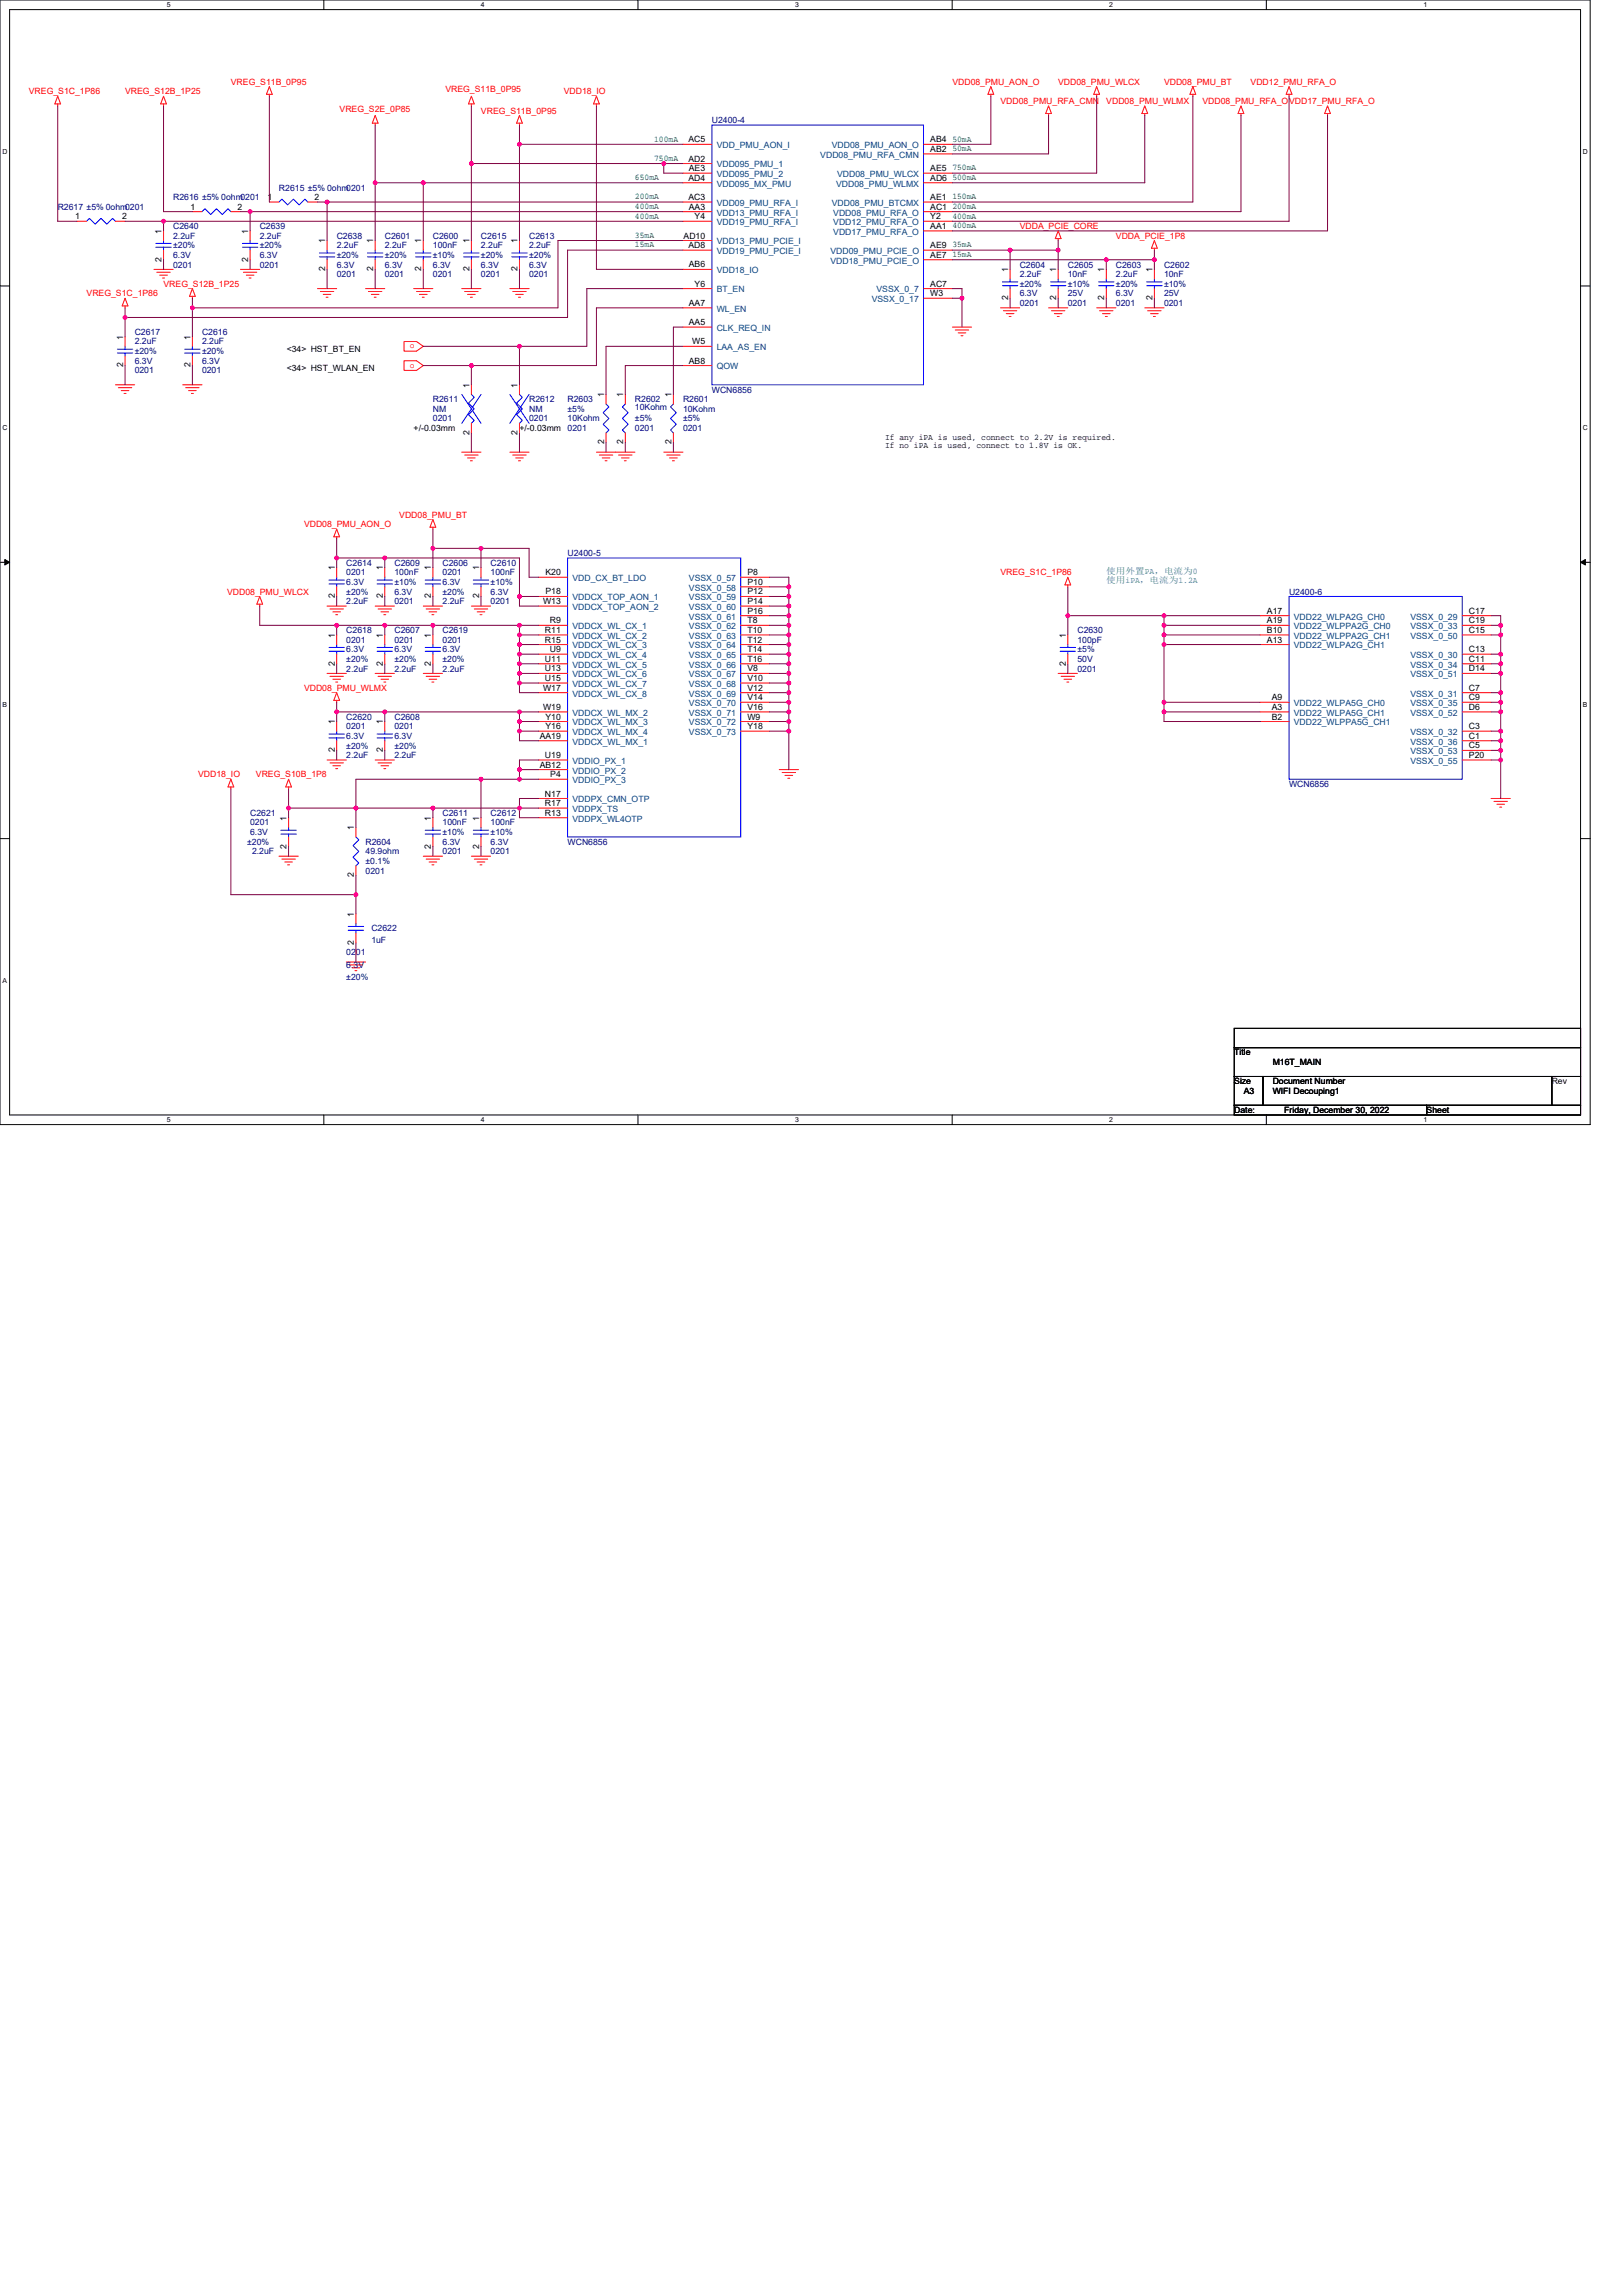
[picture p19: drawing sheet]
<svg xmlns="http://www.w3.org/2000/svg" width="210mm" height="297mm" viewBox="0 0 210 297" stroke-linecap="round" stroke-linejoin="round" font-family="sans-serif">
<defs><g id="words">
<g font-size="1.1" fill="#f00">
<text x="29.9" y="11">VREG_S11B_0P95</text>
<text x="57.6" y="12">VREG_S11B_0P95</text>
<text x="123.2" y="11">VDD08_PMU_AON_O</text>
<text x="136.9" y="11">VDD08_PMU_WLCX</text>
<text x="150.6" y="11">VDD08_PMU_BT</text>
<text x="161.8" y="11">VDD12_PMU_RFA_O</text>
<text x="3.7" y="12.2">VREG_S1C_1P86</text>
<text x="16.2" y="12.2">VREG_S12B_1P25</text>
<text x="43.9" y="14.4">VREG_S2E_0P85</text>
<text x="62.2" y="14.7">VREG_S11B_0P95</text>
<text x="72.9" y="12.2">VDD18_IO</text>
<text x="129.4" y="13.4">VDD08_PMU_RFA_CMN</text>
<text x="143.1" y="13.4">VDD08_PMU_WLMX</text>
<text x="155.6" y="13.4">VDD08_PMU_RFA_OVDD17_PMU_RFA_O</text>
<text x="131.9" y="29.6">VDDA_PCIE_CORE</text>
<text x="144.4" y="30.9">VDDA_PCIE_1P8</text>
<text x="11.2" y="38.3">VREG_S1C_1P86</text>
<text x="21.2" y="37.1">VREG_S12B_1P25</text>
<text x="53" y="45.1">o</text>
<text x="53" y="47.6">o</text>
<text x="39.3" y="68.2">VDD08_PMU_AON_O</text>
<text x="51.7" y="67">VDD08_PMU_BT</text>
<text x="29.4" y="76.9">VDD08_PMU_WLCX</text>
<text x="129.4" y="74.4">VREG_S1C_1P86</text>
<text x="39.3" y="89.4">VDD08_PMU_WLMX</text>
<text x="25.6" y="100.6">VDD18_IO</text>
<text x="33.1" y="100.6">VREG_S10B_1P8</text>
</g>
<g font-size="1.1" fill="#000080">
<text x="92.1" y="15.9">U2400-4</text>
<text x="7.5" y="27.1">R2617 ±5% 0ohm0201</text>
<text x="22.4" y="25.9">R2616 ±5% 0ohm0201</text>
<text x="22.4" y="29.6">C2640</text>
<text x="33.6" y="29.6">C2639</text>
<text x="36.1" y="24.7">R2615 ±5% 0ohm0201</text>
<text x="22.4" y="30.9">2.2uF</text>
<text x="22.4" y="34.6">0201</text>
<text x="22.4" y="33.4">6.3V</text>
<text x="22.4" y="32.1">±20%</text>
<text x="33.6" y="30.9">2.2uF</text>
<text x="33.6" y="34.6">0201</text>
<text x="33.6" y="33.4">6.3V</text>
<text x="33.6" y="32.1">±20%</text>
<text x="43.6" y="30.9">C2638</text>
<text x="43.6" y="32.1">2.2uF</text>
<text x="43.6" y="35.9">0201</text>
<text x="43.6" y="34.6">6.3V</text>
<text x="43.6" y="33.4">±20%</text>
<text x="49.8" y="30.9">C2601</text>
<text x="49.8" y="32.1">2.2uF</text>
<text x="49.8" y="35.9">0201</text>
<text x="49.8" y="34.6">6.3V</text>
<text x="49.8" y="33.4">±20%</text>
<text x="56" y="30.9">C2600</text>
<text x="56" y="32.1">100nF</text>
<text x="56" y="35.9">0201</text>
<text x="56" y="34.6">6.3V</text>
<text x="56" y="33.4">±10%</text>
<text x="62.2" y="30.9">C2615</text>
<text x="62.2" y="32.1">2.2uF</text>
<text x="62.2" y="35.9">0201</text>
<text x="62.2" y="34.6">6.3V</text>
<text x="62.2" y="33.4">±20%</text>
<text x="68.5" y="30.9">C2613</text>
<text x="68.5" y="32.1">2.2uF</text>
<text x="68.5" y="35.9">0201</text>
<text x="68.5" y="34.6">6.3V</text>
<text x="68.5" y="33.4">±20%</text>
<text x="131.9" y="34.6">C2604</text>
<text x="131.9" y="35.9">2.2uF</text>
<text x="138.2" y="34.6">C2605</text>
<text x="138.2" y="35.9">10nF</text>
<text x="144.4" y="34.6">C2603</text>
<text x="144.4" y="35.9">2.2uF</text>
<text x="150.6" y="34.6">C2602</text>
<text x="150.6" y="35.9">10nF</text>
<text x="131.9" y="39.6">0201</text>
<text x="131.9" y="38.3">6.3V</text>
<text x="131.9" y="37.1">±20%</text>
<text x="138.2" y="39.6">0201</text>
<text x="138.2" y="38.3">25V</text>
<text x="138.2" y="37.1">±10%</text>
<text x="144.4" y="39.6">0201</text>
<text x="144.4" y="38.3">6.3V</text>
<text x="144.4" y="37.1">±20%</text>
<text x="150.6" y="39.6">0201</text>
<text x="150.6" y="38.3">25V</text>
<text x="150.6" y="37.1">±10%</text>
<text x="17.4" y="43.3">C2617</text>
<text x="17.4" y="44.6">2.2uF</text>
<text x="17.4" y="47.1">6.3V</text>
<text x="17.4" y="45.8">±20%</text>
<text x="26.1" y="43.3">C2616</text>
<text x="26.1" y="44.6">2.2uF</text>
<text x="26.1" y="47.1">6.3V</text>
<text x="26.1" y="45.8">±20%</text>
<text x="17.4" y="48.3">0201</text>
<text x="26.1" y="48.3">0201</text>
<text x="56" y="52">R2611</text>
<text x="56" y="53.3">NM</text>
<text x="68.5" y="52">R2612</text>
<text x="68.5" y="53.3">NM</text>
<text x="73.4" y="52">R2603</text>
<text x="73.4" y="53.3">±5%</text>
<text x="82.1" y="52">R2602</text>
<text x="82.1" y="53">10Kohm</text>
<text x="88.4" y="52">R2601</text>
<text x="88.4" y="53.3">10Kohm</text>
<text x="92.1" y="50.8">WCN6856</text>
<text x="56" y="54.5">0201</text>
<text x="68.5" y="54.5">0201</text>
<text x="73.4" y="54.5">10Kohm</text>
<text x="73.4" y="55.8">0201</text>
<text x="82.1" y="54.5">±5%</text>
<text x="82.1" y="55.8">0201</text>
<text x="88.4" y="54.5">±5%</text>
<text x="88.4" y="55.8">0201</text>
<text x="73.4" y="71.9">U2400-5</text>
<text x="44.8" y="73.2">C2614</text>
<text x="44.8" y="74.4">0201</text>
<text x="44.8" y="75.7">6.3V</text>
<text x="44.8" y="76.9">±20%</text>
<text x="51" y="73.2">C2609</text>
<text x="51" y="74.4">100nF</text>
<text x="51" y="76.9">6.3V</text>
<text x="51" y="75.7">±10%</text>
<text x="57.3" y="73.2">C2606</text>
<text x="57.3" y="74.4">0201</text>
<text x="57.3" y="75.7">6.3V</text>
<text x="57.3" y="76.9">±20%</text>
<text x="63.5" y="73.2">C2610</text>
<text x="63.5" y="74.4">100nF</text>
<text x="63.5" y="76.9">6.3V</text>
<text x="63.5" y="75.7">±10%</text>
<text x="166.8" y="76.9">U2400-6</text>
<text x="44.8" y="78.2">2.2uF</text>
<text x="44.8" y="81.9">C2618</text>
<text x="44.8" y="83.1">0201</text>
<text x="51" y="81.9">C2607</text>
<text x="51" y="83.1">0201</text>
<text x="51" y="78.2">0201</text>
<text x="57.3" y="78.2">2.2uF</text>
<text x="57.3" y="81.9">C2619</text>
<text x="57.3" y="83.1">0201</text>
<text x="63.5" y="78.2">0201</text>
<text x="139.4" y="81.9">C2630</text>
<text x="139.4" y="83.1">100pF</text>
<text x="44.8" y="86.9">2.2uF</text>
<text x="44.8" y="84.4">6.3V</text>
<text x="44.8" y="85.6">±20%</text>
<text x="51" y="86.9">2.2uF</text>
<text x="51" y="84.4">6.3V</text>
<text x="51" y="85.6">±20%</text>
<text x="57.3" y="86.9">2.2uF</text>
<text x="57.3" y="84.4">6.3V</text>
<text x="57.3" y="85.6">±20%</text>
<text x="139.4" y="86.9">0201</text>
<text x="139.4" y="85.6">50V</text>
<text x="139.4" y="84.4">±5%</text>
<text x="44.8" y="93.1">C2620</text>
<text x="44.8" y="94.3">0201</text>
<text x="44.8" y="95.6">6.3V</text>
<text x="51" y="93.1">C2608</text>
<text x="51" y="94.3">0201</text>
<text x="51" y="95.6">6.3V</text>
<text x="44.8" y="98.1">2.2uF</text>
<text x="44.8" y="96.8">±20%</text>
<text x="51" y="98.1">2.2uF</text>
<text x="51" y="96.8">±20%</text>
<text x="166.8" y="101.8">WCN6856</text>
<text x="32.4" y="105.5">C2621</text>
<text x="32.4" y="106.8">0201</text>
<text x="57.3" y="105.5">C2611</text>
<text x="57.3" y="106.8">100nF</text>
<text x="63.5" y="105.5">C2612</text>
<text x="63.5" y="106.8">100nF</text>
<text x="32" y="109.3">±20%</text>
<text x="32.4" y="108">6.3V</text>
<text x="32.6" y="110.5">2.2uF</text>
<text x="47.3" y="109.3">R2604</text>
<text x="47.3" y="110.5">49.9ohm</text>
<text x="47.3" y="111.8">±0.1%</text>
<text x="47.3" y="113">0201</text>
<text x="57.3" y="110.5">0201</text>
<text x="57.3" y="109.3">6.3V</text>
<text x="57.3" y="108">±10%</text>
<text x="63.5" y="110.5">0201</text>
<text x="63.5" y="109.3">6.3V</text>
<text x="63.5" y="108">±10%</text>
<text x="73.4" y="109.3">WCN6856</text>
<text x="44.8" y="123.6">0201</text>
<text x="44.8" y="125.2">6.3V</text>
<text x="48" y="120.5">C2622</text>
<text x="48" y="122">1uF</text>
<text x="44.8" y="126.8">±20%</text>
</g>
<g font-size="1.1" fill="#008000">
<text x="82.1" y="23.3">650mA</text>
<text x="84.6" y="18.3">100mA</text>
<text x="84.6" y="20.8">750mA</text>
<text x="123.2" y="18.3">50mA</text>
<text x="123.2" y="19.6">50mA</text>
<text x="123.2" y="22">750mA</text>
<text x="123.2" y="23.3">500mA</text>
<text x="82.1" y="25.8">200mA</text>
<text x="82.1" y="27">400mA</text>
<text x="82.1" y="28.3">400mA</text>
<text x="123.2" y="25.8">150mA</text>
<text x="123.2" y="27">200mA</text>
<text x="123.2" y="28.3">400mA</text>
<text x="123.2" y="29.5">400mA</text>
<text x="82.1" y="30.8">35mA</text>
<text x="82.1" y="32">15mA</text>
<text x="123.2" y="32">35mA</text>
<text x="123.2" y="33.2">15mA</text>
</g>
<g font-size="1.1">
<text x="89.1" y="18.4">AC5</text>
<text x="89.1" y="20.9">AD2</text>
<text x="89.1" y="23.4">AD4</text>
<text x="89.1" y="22.1">AE3</text>
<text x="120.4" y="19.7">AB2</text>
<text x="120.4" y="22.1">AE5</text>
<text x="120.4" y="18.4">AB4</text>
<text x="120.4" y="23.4">AD6</text>
<text x="9.7" y="28.4">1</text>
<text x="15.8" y="28.4">2</text>
<text x="24.6" y="27.1">1</text>
<text x="30.7" y="27.1">2</text>
<text x="34.6" y="25.9">1</text>
<text x="40.7" y="25.9">2</text>
<text x="89.1" y="25.9">AC3</text>
<text x="89.1" y="27.1">AA3</text>
<text x="89.9" y="28.4">Y4</text>
<text x="120.4" y="27.1">AC1</text>
<text x="120.4" y="28.4">Y2</text>
<text x="120.4" y="29.6">AA1</text>
<text x="120.4" y="25.9">AE1</text>
<text x="20.9" y="33.9" transform="rotate(-90 20.9 33.9)">2</text>
<text x="20.9" y="30.2" transform="rotate(-90 20.9 30.2)">1</text>
<text x="32.1" y="33.9" transform="rotate(-90 32.1 33.9)">2</text>
<text x="32.1" y="30.2" transform="rotate(-90 32.1 30.2)">1</text>
<text x="42.1" y="35.1" transform="rotate(-90 42.1 35.1)">2</text>
<text x="42.1" y="31.5" transform="rotate(-90 42.1 31.5)">1</text>
<text x="48.3" y="35.1" transform="rotate(-90 48.3 35.1)">2</text>
<text x="48.3" y="31.5" transform="rotate(-90 48.3 31.5)">1</text>
<text x="54.5" y="35.1" transform="rotate(-90 54.5 35.1)">2</text>
<text x="54.5" y="31.5" transform="rotate(-90 54.5 31.5)">1</text>
<text x="60.7" y="35.1" transform="rotate(-90 60.7 35.1)">2</text>
<text x="60.7" y="31.5" transform="rotate(-90 60.7 31.5)">1</text>
<text x="67" y="35.1" transform="rotate(-90 67 35.1)">2</text>
<text x="67" y="31.5" transform="rotate(-90 67 31.5)">1</text>
<text x="88.4" y="30.9">AD10</text>
<text x="89.1" y="32.1">AD8</text>
<text x="89.1" y="34.6">AB6</text>
<text x="120.4" y="32.1">AE9</text>
<text x="120.4" y="33.4">AE7</text>
<text x="130.4" y="35.2" transform="rotate(-90 130.4 35.2)">1</text>
<text x="136.7" y="35.2" transform="rotate(-90 136.7 35.2)">1</text>
<text x="142.9" y="35.2" transform="rotate(-90 142.9 35.2)">1</text>
<text x="149.1" y="35.2" transform="rotate(-90 149.1 35.2)">1</text>
<text x="89.1" y="39.6">AA7</text>
<text x="89.9" y="37.1">Y6</text>
<text x="120.4" y="38.3">W3</text>
<text x="120.4" y="37.1">AC7</text>
<text x="130.4" y="38.8" transform="rotate(-90 130.4 38.8)">2</text>
<text x="136.7" y="38.8" transform="rotate(-90 136.7 38.8)">2</text>
<text x="142.9" y="38.8" transform="rotate(-90 142.9 38.8)">2</text>
<text x="149.1" y="38.8" transform="rotate(-90 149.1 38.8)">2</text>
<text x="15.9" y="47.5" transform="rotate(-90 15.9 47.5)">2</text>
<text x="15.9" y="43.9" transform="rotate(-90 15.9 43.9)">1</text>
<text x="24.6" y="47.5" transform="rotate(-90 24.6 47.5)">2</text>
<text x="24.6" y="43.9" transform="rotate(-90 24.6 43.9)">1</text>
<text x="37.1" y="45.6">&lt;34&gt; HST_BT_EN</text>
<text x="89.1" y="42.1">AA5</text>
<text x="89.1" y="47">AB8</text>
<text x="89.6" y="44.6">W5</text>
<text x="37.1" y="48">&lt;34&gt; HST_WLAN_EN</text>
<text x="60.7" y="50.2" transform="rotate(-90 60.7 50.2)">1</text>
<text x="67" y="50.2" transform="rotate(-90 67 50.2)">1</text>
<text x="78.2" y="51.4" transform="rotate(-90 78.2 51.4)">1</text>
<text x="80.6" y="51.4" transform="rotate(-90 80.6 51.4)">1</text>
<text x="86.9" y="51.4" transform="rotate(-90 86.9 51.4)">1</text>
<text x="53.5" y="55.8">+/-0.03mm</text>
<text x="60.7" y="56.3" transform="rotate(-90 60.7 56.3)">2</text>
<text x="67" y="56.3" transform="rotate(-90 67 56.3)">2</text>
<text x="67.2" y="55.8">+/-0.03mm</text>
<text x="78.2" y="57.5" transform="rotate(-90 78.2 57.5)">2</text>
<text x="80.6" y="57.5" transform="rotate(-90 80.6 57.5)">2</text>
<text x="86.9" y="57.5" transform="rotate(-90 86.9 57.5)">2</text>
<text x="114.5" y="56.9">If any iPA is used, connect to 2.2V is required.</text>
<text x="114.5" y="58">If no iPA is used, connect to 1.8V is OK.</text>
<text x="43.3" y="77.4" transform="rotate(-90 43.3 77.4)">2</text>
<text x="43.3" y="73.8" transform="rotate(-90 43.3 73.8)">1</text>
<text x="49.5" y="77.4" transform="rotate(-90 49.5 77.4)">2</text>
<text x="49.5" y="73.8" transform="rotate(-90 49.5 73.8)">1</text>
<text x="55.8" y="77.4" transform="rotate(-90 55.8 77.4)">2</text>
<text x="55.8" y="73.8" transform="rotate(-90 55.8 73.8)">1</text>
<text x="62" y="77.4" transform="rotate(-90 62 77.4)">2</text>
<text x="62" y="73.8" transform="rotate(-90 62 73.8)">1</text>
<text x="70.6" y="74.4">K20</text>
<text x="70.6" y="76.9">P18</text>
<text x="96.7" y="74.4">P8</text>
<text x="96.7" y="75.7">P10</text>
<text x="96.7" y="76.9">P12</text>
<text x="43.3" y="82.5" transform="rotate(-90 43.3 82.5)">1</text>
<text x="49.5" y="82.5" transform="rotate(-90 49.5 82.5)">1</text>
<text x="55.8" y="82.5" transform="rotate(-90 55.8 82.5)">1</text>
<text x="70.3" y="78.2">W13</text>
<text x="70.5" y="81.9">R11</text>
<text x="70.5" y="83.1">R15</text>
<text x="71.1" y="80.6">R9</text>
<text x="96.7" y="78.2">P14</text>
<text x="96.7" y="79.4">P16</text>
<text x="96.7" y="80.6">T8</text>
<text x="96.7" y="81.9">T10</text>
<text x="96.7" y="83.1">T12</text>
<text x="137.9" y="82.5" transform="rotate(-90 137.9 82.5)">1</text>
<text x="163.9" y="79.4">A17</text>
<text x="163.9" y="80.6">A19</text>
<text x="163.9" y="81.9">B10</text>
<text x="163.9" y="83.1">A13</text>
<text x="190" y="79.4">C17</text>
<text x="190" y="80.6">C19</text>
<text x="190" y="81.9">C15</text>
<text x="43.3" y="86.1" transform="rotate(-90 43.3 86.1)">2</text>
<text x="49.5" y="86.1" transform="rotate(-90 49.5 86.1)">2</text>
<text x="55.8" y="86.1" transform="rotate(-90 55.8 86.1)">2</text>
<text x="70.3" y="89.4">W17</text>
<text x="70.5" y="85.6">U11</text>
<text x="70.5" y="86.9">U13</text>
<text x="70.5" y="88.1">U15</text>
<text x="71.1" y="84.4">U9</text>
<text x="96.7" y="84.4">T14</text>
<text x="96.7" y="85.6">T16</text>
<text x="96.7" y="86.9">V8</text>
<text x="96.7" y="88.1">V10</text>
<text x="96.7" y="89.4">V12</text>
<text x="137.9" y="86.1" transform="rotate(-90 137.9 86.1)">2</text>
<text x="190" y="84.4">C13</text>
<text x="190" y="85.6">C11</text>
<text x="190" y="86.9">D14</text>
<text x="190" y="89.4">C7</text>
<text x="43.3" y="93.7" transform="rotate(-90 43.3 93.7)">1</text>
<text x="49.5" y="93.7" transform="rotate(-90 49.5 93.7)">1</text>
<text x="69.8" y="95.6">AA19</text>
<text x="70.3" y="91.8">W19</text>
<text x="70.6" y="93.1">Y10</text>
<text x="70.6" y="94.3">Y16</text>
<text x="96.7" y="90.6">V14</text>
<text x="96.7" y="91.8">V16</text>
<text x="96.7" y="93.1">W9</text>
<text x="96.7" y="94.3">Y18</text>
<text x="164.5" y="90.6">A9</text>
<text x="164.5" y="91.8">A3</text>
<text x="164.5" y="93.1">B2</text>
<text x="190" y="90.6">C9</text>
<text x="190" y="91.8">D6</text>
<text x="190" y="94.3">C3</text>
<text x="190" y="95.6">C1</text>
<text x="43.3" y="97.3" transform="rotate(-90 43.3 97.3)">2</text>
<text x="49.5" y="97.3" transform="rotate(-90 49.5 97.3)">2</text>
<text x="69.8" y="99.3">AB12</text>
<text x="70.5" y="98.1">U19</text>
<text x="71.2" y="100.6">P4</text>
<text x="190" y="96.8">C5</text>
<text x="190" y="98.1">P20</text>
<text x="37.1" y="106.2" transform="rotate(-90 37.1 106.2)">1</text>
<text x="45.8" y="107.4" transform="rotate(-90 45.8 107.4)">1</text>
<text x="55.8" y="106.2" transform="rotate(-90 55.8 106.2)">1</text>
<text x="62" y="106.2" transform="rotate(-90 62 106.2)">1</text>
<text x="70.5" y="103">N17</text>
<text x="70.5" y="104.3">R17</text>
<text x="70.5" y="105.5">R13</text>
<text x="37.1" y="109.8" transform="rotate(-90 37.1 109.8)">2</text>
<text x="45.8" y="113.5" transform="rotate(-90 45.8 113.5)">2</text>
<text x="55.8" y="109.8" transform="rotate(-90 55.8 109.8)">2</text>
<text x="62" y="109.8" transform="rotate(-90 62 109.8)">2</text>
<text x="45.8" y="118.6" transform="rotate(-90 45.8 118.6)">1</text>
<text x="45.8" y="122.2" transform="rotate(-90 45.8 122.2)">2</text>
<text x="159.7" y="136.5">Title</text>
<text x="164.7" y="137.8">M16T_MAIN</text>
<text x="159.7" y="140.3">Size</text>
<text x="160.9" y="141.5">A3</text>
<text x="164.7" y="140.3">Document Number</text>
<text x="164.7" y="141.5">WIFI Decouping1</text>
<text x="200.8" y="140.3">Rev</text>
<text x="159.7" y="144">Date:</text>
<text x="166.2" y="144">Friday, December 30, 2022</text>
<text x="184.6" y="144">Sheet</text>
</g>
<g font-size="1.1" fill="#004080">
<text x="92.7" y="19.2">VDD_PMU_AON_I</text>
<text x="92.7" y="21.7">VDD095_PMU_1</text>
<text x="92.7" y="22.9">VDD095_PMU_2</text>
<text x="106.1" y="20.4">VDD08_PMU_RFA_CMN</text>
<text x="107.6" y="19.2">VDD08_PMU_AON_O</text>
<text x="108.3" y="22.9">VDD08_PMU_WLCX</text>
<text x="92.7" y="24.1">VDD095_MX_PMU</text>
<text x="92.7" y="26.6">VDD09_PMU_RFA_I</text>
<text x="92.7" y="27.9">VDD13_PMU_RFA_I</text>
<text x="92.7" y="29.1">VDD19_PMU_RFA_I</text>
<text x="107.6" y="26.6">VDD08_PMU_BTCMX</text>
<text x="107.8" y="27.9">VDD08_PMU_RFA_O</text>
<text x="107.8" y="29.1">VDD12_PMU_RFA_O</text>
<text x="108.2" y="24.1">VDD08_PMU_WLMX</text>
<text x="92.7" y="31.6">VDD13_PMU_PCIE_I</text>
<text x="92.7" y="32.9">VDD19_PMU_PCIE_I</text>
<text x="92.7" y="35.4">VDD18_IO</text>
<text x="107.4" y="32.9">VDD09_PMU_PCIE_O</text>
<text x="107.4" y="34.1">VDD18_PMU_PCIE_O</text>
<text x="107.8" y="30.4">VDD17_PMU_RFA_O</text>
<text x="92.7" y="37.8">BT_EN</text>
<text x="92.7" y="40.3">WL_EN</text>
<text x="112.8" y="39.1">VSSX_0_17</text>
<text x="113.4" y="37.8">VSSX_0_7</text>
<text x="92.7" y="42.8">CLK_REQ_IN</text>
<text x="92.7" y="45.3">LAA_AS_EN</text>
<text x="92.7" y="47.8">QOW</text>
<text x="74.1" y="75.2">VDD_CX_BT_LDO</text>
<text x="74.1" y="77.7">VDDCX_TOP_AON_1</text>
<text x="89.1" y="75.2">VSSX_0_57</text>
<text x="89.1" y="76.4">VSSX_0_58</text>
<text x="89.1" y="77.7">VSSX_0_59</text>
<text x="74.1" y="78.9">VDDCX_TOP_AON_2</text>
<text x="74.1" y="81.4">VDDCX_WL_CX_1</text>
<text x="74.1" y="82.6">VDDCX_WL_CX_2</text>
<text x="74.1" y="83.9">VDDCX_WL_CX_3</text>
<text x="89.1" y="78.9">VSSX_0_60</text>
<text x="89.1" y="80.2">VSSX_0_61</text>
<text x="89.1" y="81.4">VSSX_0_62</text>
<text x="89.1" y="82.6">VSSX_0_63</text>
<text x="89.1" y="83.9">VSSX_0_64</text>
<text x="167.4" y="80.2">VDD22_WLPA2G_CH0</text>
<text x="167.4" y="81.4">VDD22_WLPPA2G_CH0</text>
<text x="167.4" y="82.6">VDD22_WLPPA2G_CH1</text>
<text x="167.4" y="83.9">VDD22_WLPA2G_CH1</text>
<text x="182.5" y="80.2">VSSX_0_29</text>
<text x="182.5" y="81.4">VSSX_0_33</text>
<text x="182.5" y="82.6">VSSX_0_50</text>
<text x="74.1" y="85.1">VDDCX_WL_CX_4</text>
<text x="74.1" y="86.4">VDDCX_WL_CX_5</text>
<text x="74.1" y="87.6">VDDCX_WL_CX_6</text>
<text x="74.1" y="88.9">VDDCX_WL_CX_7</text>
<text x="89.1" y="85.1">VSSX_0_65</text>
<text x="89.1" y="86.4">VSSX_0_66</text>
<text x="89.1" y="87.6">VSSX_0_67</text>
<text x="89.1" y="88.9">VSSX_0_68</text>
<text x="182.5" y="85.1">VSSX_0_30</text>
<text x="182.5" y="86.4">VSSX_0_34</text>
<text x="182.5" y="87.6">VSSX_0_51</text>
<text x="74.1" y="90.1">VDDCX_WL_CX_8</text>
<text x="74.1" y="92.6">VDDCX_WL_MX_2</text>
<text x="74.1" y="93.8">VDDCX_WL_MX_3</text>
<text x="74.1" y="95.1">VDDCX_WL_MX_4</text>
<text x="89.1" y="90.1">VSSX_0_69</text>
<text x="89.1" y="91.4">VSSX_0_70</text>
<text x="89.1" y="92.6">VSSX_0_71</text>
<text x="89.1" y="93.8">VSSX_0_72</text>
<text x="89.1" y="95.1">VSSX_0_73</text>
<text x="167.4" y="91.4">VDD22_WLPA5G_CH0</text>
<text x="167.4" y="92.6">VDD22_WLPA5G_CH1</text>
<text x="167.4" y="93.8">VDD22_WLPPA5G_CH1</text>
<text x="182.5" y="90.1">VSSX_0_31</text>
<text x="182.5" y="91.4">VSSX_0_35</text>
<text x="182.5" y="92.6">VSSX_0_52</text>
<text x="182.5" y="95.1">VSSX_0_32</text>
<text x="74.1" y="96.3">VDDCX_WL_MX_1</text>
<text x="74.1" y="98.8">VDDIO_PX_1</text>
<text x="74.1" y="100.1">VDDIO_PX_2</text>
<text x="74.1" y="101.3">VDDIO_PX_3</text>
<text x="182.5" y="96.3">VSSX_0_36</text>
<text x="182.5" y="97.6">VSSX_0_53</text>
<text x="182.5" y="98.8">VSSX_0_55</text>
<text x="74.1" y="103.8">VDDPX_CMN_OTP</text>
<text x="74.1" y="105">VDDPX_TS</text>
<text x="74.1" y="106.3">VDDPX_WL4OTP</text>
</g>
<g font-size="1.1" fill="#408080">
<text x="143.1" y="74.3">使用外置PA，电流为0</text>
<text x="143.1" y="75.4">使用iPA，电流为1.2A</text>
</g>
<g font-size=".9">
<text x="21.6" y=".9">5</text>
<text x="62.2" y=".9">4</text>
<text x="102.9" y=".9">3</text>
<text x="143.5" y=".9">2</text>
<text x="184.2" y=".9">1</text>
<text x=".3" y="19.9">D</text>
<text x="204.8" y="19.9">D</text>
<text x=".3" y="55.7">C</text>
<text x="204.8" y="55.7">C</text>
<text x=".3" y="91.4">B</text>
<text x="204.8" y="91.4">B</text>
<text x=".3" y="127.2">A</text>
<text x="21.6" y="145.2">5</text>
<text x="62.2" y="145.2">4</text>
<text x="102.9" y="145.2">3</text>
<text x="143.5" y="145.2">2</text>
<text x="184.2" y="145.2">1</text>
</g>
</g></defs>
<path d="M0 0h205.7v145.5h-205.7zM1.2 1.2h203.3v143h-203.3z" fill="none" stroke="#000" stroke-width=".13"/>
<g fill="#fff">
<path d="M21.6 .1h.5v1h-.5z"/>
<path d="M21.6 144.4h.5v1h-.5z"/>
</g>
<path d="M41.9 0v1.2M41.9 144.2v1.3" fill="none" stroke="#000" stroke-width=".13"/>
<g fill="#fff">
<path d="M62.2 .1h.5v1h-.5z"/>
<path d="M62.2 144.4h.5v1h-.5z"/>
</g>
<path d="M82.5 0v1.2M82.5 144.2v1.3" fill="none" stroke="#000" stroke-width=".13"/>
<g fill="#fff">
<path d="M102.9 .1h.5v1h-.5z"/>
<path d="M102.9 144.4h.5v1h-.5z"/>
</g>
<path d="M123.2 0v1.2M123.2 144.2v1.3" fill="none" stroke="#000" stroke-width=".13"/>
<g fill="#fff">
<path d="M143.5 .1h.5v1h-.5z"/>
<path d="M143.5 144.4h.5v1h-.5z"/>
</g>
<path d="M163.8 0v1.2M163.8 144.2v1.3" fill="none" stroke="#000" stroke-width=".13"/>
<g fill="#fff">
<path d="M184.2 .1h.5v1h-.5z"/>
<path d="M184.2 144.4h.5v1h-.5z"/>
<path d="M.3 19.1h.7v1h-.7z"/>
<path d="M204.8 19.1h.6v1h-.6z"/>
<path d="M.3 54.9h.7v1h-.7z"/>
<path d="M204.8 54.9h.6v1h-.6z"/>
</g>
<path d="M0 37h1.2M204.5 37h1.2" fill="none" stroke="#000" stroke-width=".13"/>
<g fill="#fff">
<path d="M.3 90.6h.6v1h-.6z"/>
<path d="M204.8 90.6h.6v1h-.6z"/>
</g>
<path d="M0 72.7h1.2M204.5 72.7h1.2" fill="none" stroke="#000" stroke-width=".13"/>
<path d="M.6 72.4l.6 .3-.6 .4zM204.5 72.7l.6-.3v.7z" fill="#000" stroke="#000" stroke-width=".13"/>
<path d="M.3 126.4h.6v1h-.6z" fill="#fff"/>
<path d="M0 108.5h1.2M204.5 108.5h1.2M159.7 133h44.8v2.5h-44.8zM159.7 135.5h44.8v3.8h-44.8zM159.7 139.3h3.7v3.7h-3.7zM163.4 139.3h37.4v3.7h-37.4zM200.8 139.3h3.7v3.7h-3.7zM159.7 143h24.9v1.2h-24.9zM184.6 143h19.9v1.2h-19.9z" fill="none" stroke="#000" stroke-width=".13"/>
<g fill="none" stroke="#f00" stroke-width=".13">
<path d="M7.5 13.4v.3M7.5 12.4l.3 1h-.7zM21.2 12.4l.3 1h-.7zM21.2 13.4v.3M34.8 12.2v.2M34.8 11.2l.4 1h-.7zM48.5 15.9v.3M48.5 14.9l.4 1h-.7zM61 13.4v.3M61 12.4l.4 1h-.8zM67.2 15.9v.3M67.2 14.9l.4 1h-.8z"/>
<path d="M77.2 13.4v.3M77.2 12.4l.3 1h-.7zM88.4 18.7h3.7M119.5 18.7h3.7M119.5 19.9h3.7M128.2 11.2l.4 1h-.8zM128.2 12.2v.2M135.7 13.7l.3 1h-.7zM135.7 14.7v.2M141.9 12.2v.2M141.9 11.2l.4 1h-.8zM148.1 13.7l.4 1h-.8z"/>
<path d="M148.1 14.7v.2M154.3 12.2v.2M154.3 11.2l.4 1h-.7zM160.6 13.7l.3 1h-.7zM160.6 14.7v.2M166.8 11.2l.4 1h-.8zM166.8 12.2v.2M171.8 13.7l.3 1h-.7zM171.8 14.7v.2M10 28.6h1.2M14.9 28.6h1.3M16.2 38.6l.4 1h-.8z"/>
<path d="M16.2 39.6v.2M19.9 34.8h2.5M20.3 35.2h1.7M20.7 35.6h1M21 36h.3M21.2 29.9v1.2M21.2 32.4v1.2M24.9 27.4h1.2M24.9 38.3v.3M24.9 37.3l.4 1h-.8zM29.9 27.4h1.2M31.1 34.8h2.5"/>
<path d="M31.5 35.2h1.7M31.9 35.6h1M32.2 36h.3M32.4 29.9v1.2M32.4 32.4v1.2M34.8 26.1h1.3M39.8 26.1h1.3M41.1 37.3h2.5M41.4 37.7h1.8M41.8 38.1h1M42.2 38.5h.2M42.3 31.1v1.3"/>
<path d="M42.3 33.6v1.2M47.3 37.3h2.5M47.7 37.7h1.7M48 38.1h1M48.4 38.5h.3M48.5 31.1v1.3M48.5 33.6v1.2M53.5 37.3h2.5M53.9 37.7h1.7M54.3 38.1h1M54.6 38.5h.3M54.8 31.1v1.3"/>
<path d="M54.8 33.6v1.2M59.7 37.3h2.5M60.1 37.7h1.8M60.5 38.1h1M60.9 38.5h.2M61 31.1v1.3M61 33.6v1.2M66 37.3h2.5M66.3 37.7h1.8M66.7 38.1h1M67.1 38.5h.2M67.2 31.1v1.3"/>
<path d="M67.2 33.6v1.2M88.4 21.2h3.7M88.4 22.4h3.7M88.4 23.6h3.7M88.4 26.1h3.7M88.4 27.4h3.7M88.4 28.6h3.7M88.4 31.1h3.7M88.4 32.4h3.7M88.4 34.8h3.7M88.4 37.3h3.7M88.4 39.8h3.7"/>
<path d="M119.5 22.4h3.7M119.5 23.6h3.7M119.5 26.1h3.7M119.5 27.4h3.7M119.5 28.6h3.7M119.5 29.9h3.7M119.5 32.4h3.7M119.5 33.6h3.7M119.5 37.3h3.7M119.5 38.6h3.7M129.4 39.8h2.5M130.7 34.8v1.3"/>
<path d="M130.7 37.3v1.3M135.7 39.8h2.5M136.9 30.9v.2M136.9 34.8v1.3M136.9 37.3v1.3M136.9 29.9l.4 1h-.8zM141.9 39.8h2.5M143.1 34.8v1.3M143.1 37.3v1.3M148.1 39.8h2.5M149.4 32.1v.3M149.4 34.8v1.3"/>
<path d="M149.4 37.3v1.3M149.4 31.1l.3 1h-.7zM14.9 49.8h2.5M15.3 50.2h1.7M15.7 50.5h1M16.1 50.9h.2M16.2 43.6v1.2M16.2 46.1v1.2M23.6 49.8h2.5M24 50.2h1.8M24.4 50.5h1M24.8 50.9h.2"/>
<path d="M24.9 43.6v1.2M24.9 46.1v1.2M52.3 44.2h1.6l.9 .6-.9 .6h-1.6zM52.3 46.7h1.6l.9 .6-.9 .6h-1.6zM59.7 58.5h2.5M60.1 58.9h1.8M60.5 59.2h1M60.9 59.6h.2M61 49.8v1.2M61 54.8v1.2M66 58.5h2.5M66.3 58.9h1.8"/>
<path d="M66.7 59.2h1M67.1 59.6h.2M67.2 49.8v1.2M67.2 54.8v1.2M77.2 58.5h4.9M77.5 58.9h1.8M77.9 59.2h1M78.3 59.6h.2M78.4 51v1.3M78.4 56v1.3M80 58.9h1.8M80.4 59.2h1"/>
<path d="M80.8 59.6h.2M80.9 51v1.3M80.9 56v1.3M85.9 58.5h2.5M86.3 58.9h1.7M86.6 59.2h1M87 59.6h.2M87.1 51v1.3M87.1 56v1.3M88.4 42.3h3.7M88.4 44.8h3.7M88.4 47.3h3.7"/>
<path d="M123.2 42.3h2.5M123.6 42.7h1.7M124 43.1h1M124.3 43.4h.3M129.8 40.2h1.8M130.2 40.6h1M130.6 40.9h.2M136 40.2h1.8M136.4 40.6h1M136.8 40.9h.2M142.3 40.2h1.7M142.6 40.6h1"/>
<path d="M143 40.9h.3M148.5 40.2h1.7M148.9 40.6h.9M149.2 40.9h.3M33.6 78.2v.2M33.6 77.2l.4 1h-.8zM42.3 78.4h2.5M42.7 78.8h1.7M43.1 79.2h1M43.4 79.5h.3M43.6 68.5l.3 .9h-.7zM43.6 69.4v.3"/>
<path d="M43.6 73.4v1.3M43.6 75.9v1.3M48.5 78.4h2.5M48.9 78.8h1.8M49.3 79.2h1M49.7 79.5h.2M49.8 73.4v1.3M49.8 75.9v1.3M54.8 78.4h2.5M55.1 78.8h1.8M55.5 79.2h1M55.9 79.5h.2"/>
<path d="M56 68.2v.3M56 73.4v1.3M56 75.9v1.3M56 67.2l.4 1h-.8zM61 78.4h2.5M61.4 78.8h1.7M61.7 79.2h1M62.1 79.5h.3M62.2 73.4v1.3M62.2 75.9v1.3M69.7 74.7h3.7M69.7 77.2h3.7"/>
<path d="M69.7 78.4h3.7M95.8 74.7h3.8M95.8 75.9h3.8M95.8 77.2h3.8M95.8 78.4h3.8M95.8 79.7h3.8M138.2 74.7l.3 1h-.7zM138.2 75.7v.2M163 79.7h3.8M189.2 79.7h3.7M42.3 87.1h2.5M42.3 98.3h2.5"/>
<path d="M42.7 87.5h1.7M42.7 98.7h1.7M43.1 87.9h1M43.1 99.1h1M43.4 88.2h.3M43.4 99.4h.3M43.6 89.6l.3 1h-.7zM43.6 90.6v.3M43.6 93.3v1.3M43.6 95.8v1.3M43.6 82.1v1.3M43.6 84.6v1.3"/>
<path d="M48.5 87.1h2.5M48.5 98.3h2.5M48.9 87.5h1.8M48.9 98.7h1.8M49.3 87.9h1M49.3 99.1h1M49.7 88.2h.2M49.7 99.4h.2M49.8 82.1v1.3M49.8 84.6v1.3M49.8 93.3v1.3M49.8 95.8v1.3"/>
<path d="M54.8 87.1h2.5M55.1 87.5h1.8M55.5 87.9h1M55.9 88.2h.2M56 82.1v1.3M56 84.6v1.3M69.7 80.9h3.7M69.7 82.1h3.7M69.7 83.4h3.7M69.7 84.6h3.7M69.7 85.9h3.7M69.7 87.1h3.7"/>
<path d="M69.7 88.4h3.7M69.7 89.6h3.7M69.7 92.1h3.7M69.7 93.3h3.7M69.7 94.6h3.7M69.7 95.8h3.7M69.7 98.3h3.7M69.7 99.6h3.7M95.8 80.9h3.8M95.8 82.1h3.8M95.8 83.4h3.8M95.8 84.6h3.8"/>
<path d="M95.8 85.9h3.8M95.8 87.1h3.8M95.8 88.4h3.8M95.8 89.6h3.8M95.8 90.9h3.8M95.8 92.1h3.8M95.8 93.3h3.8M95.8 94.6h3.8M100.8 99.6h2.5M101.2 99.9h1.7M136.9 87.1h2.5M137.3 87.5h1.7"/>
<path d="M137.7 87.9h.9M138 88.2h.3M138.2 82.1v1.3M138.2 84.6v1.3M163 80.9h3.8M163 82.1h3.8M163 83.4h3.8M163 90.9h3.8M163 92.1h3.8M163 93.3h3.8M189.2 80.9h3.7M189.2 82.1h3.7"/>
<path d="M189.2 84.6h3.7M189.2 85.9h3.7M189.2 87.1h3.7M189.2 89.6h3.7M189.2 90.9h3.7M189.2 92.1h3.7M189.2 94.6h3.7M189.2 95.8h3.7M189.2 97.1h3.7M189.2 98.3h3.7M29.9 101.8v.3M29.9 100.8l.3 1h-.7z"/>
<path d="M36.1 110.8h2.5M36.5 111.1h1.7M36.8 111.5h1M37.2 111.9h.3M37.3 101.8v.3M37.3 105.8v1.2M37.3 108.3v1.2M37.3 100.8l.4 1h-.7zM46.1 118.2v1.3M46.1 107v1.3M46.1 112v1.3M54.8 110.8h2.5"/>
<path d="M55.1 111.1h1.8M55.5 111.5h1M55.9 111.9h.2M56 105.8v1.2M56 108.3v1.2M61 110.8h2.5M61.4 111.1h1.7M61.7 111.5h1M62.1 111.9h.3M62.2 105.8v1.2M62.2 108.3v1.2M69.7 100.8h3.7"/>
<path d="M69.7 103.3h3.7M69.7 104.5h3.7M69.7 105.8h3.7M101.6 100.3h1M101.9 100.7h.3M192.9 103.3h2.5M193.3 103.7h1.7M193.7 104.1h1M194 104.4h.3M44.8 124.5h2.5M45.2 124.8h1.7M45.6 125.2h.9"/>
<path d="M45.9 125.6h.3M46.1 120.7v1.3"/>
</g>
<g fill="none" stroke="#00f" stroke-width=".13">
<path d="M92.1 16.2h27.4v33.6h-27.4zM11.2 28.6l.4-.3 .7 .7 .8-.7 .7 .7 .8-.7 .3 .3M20.2 31.5h2M20.2 32h2M21.2 31.1v.4M21.2 32v.4M26.1 27.4l.4-.4 .8 .8 .7-.8 .8 .8 .7-.8 .4 .4M31.4 31.5h2M31.4 32h2M32.4 31.1v.4M32.4 32v.4M36.1 26.1l.4-.3 .7 .7 .8-.7 .7 .7 .8-.7 .3 .3"/>
<path d="M41.3 32.7h2M41.3 33.2h2M42.3 32.4v.3M42.3 33.2v.4M47.5 32.7h2M47.5 33.2h2M48.5 32.4v.3M48.5 33.2v.4M53.8 32.7h2M53.8 33.2h2M54.8 32.4v.3M54.8 33.2v.4"/>
<path d="M60 32.7h2M60 33.2h2M61 32.4v.3M61 33.2v.4M66.2 32.7h2M66.2 33.2h2M67.2 32.4v.3M67.2 33.2v.4M129.7 36.5h2M129.7 37h2M130.7 36.1v.4M130.7 37v.3"/>
<path d="M135.9 36.5h2M135.9 37h2M136.9 36.1v.4M136.9 37v.3M142.1 36.5h2M142.1 37h2M143.1 36.1v.4M143.1 37v.3M148.4 36.5h1.9M148.4 37h1.9M149.4 36.1v.4M149.4 37v.3"/>
<path d="M15.2 45.2h2M15.2 45.7h2M16.2 44.8v.4M16.2 45.7v.4M23.9 45.2h2M23.9 45.7h2M24.9 44.8v.4M24.9 45.7v.4M59.7 51l2.5 3.8M61 51l.4 .4-.8 .7 .8 .8-.8 .7 .8 .8-.4 .4M62.2 51l-2.5 3.8M66 51l2.5 3.8"/>
<path d="M67.2 51l.4 .4-.8 .7 .8 .8-.8 .7 .8 .8-.4 .4M68.5 51l-2.5 3.8M78.4 52.3l.4 .3-.8 .8 .8 .7-.8 .8 .8 .7-.4 .4M80.9 52.3l-.4 .3 .8 .8-.8 .7 .8 .8-.8 .7 .4 .4M87.1 52.3l-.4 .3 .8 .8-.8 .7 .8 .8-.8 .7 .4 .4M42.6 75.1h2M42.6 75.5h2M43.6 74.7v.4M43.6 75.5v.4M48.8 75.1h2M48.8 75.5h2M49.8 74.7v.4"/>
<path d="M49.8 75.5v.4M55 75.1h2M55 75.5h2M56 74.7v.4M56 75.5v.4M61.2 75.1h2M61.2 75.5h2M62.2 74.7v.4M62.2 75.5v.4M73.4 72.2h22.4v36.1h-22.4zM166.8 77.2h22.4v23.6h-22.4zM42.6 95h2"/>
<path d="M42.6 95.5h2M42.6 83.8h2M42.6 84.3h2M43.6 94.6v.4M43.6 95.5v.3M43.6 83.4v.4M43.6 84.3v.3M48.8 83.8h2M48.8 84.3h2M48.8 95h2M48.8 95.5h2M49.8 83.4v.4"/>
<path d="M49.8 84.3v.3M49.8 94.6v.4M49.8 95.5v.3M55 83.8h2M55 84.3h2M56 83.4v.4M56 84.3v.3M137.2 83.8h1.9M137.2 84.3h1.9M138.2 83.4v.4M138.2 84.3v.3M36.3 107.4h2"/>
<path d="M36.3 107.9h2M37.3 107v.4M37.3 107.9v.4M45.1 119.9h1.9M46.1 119.5v.4M46.1 108.3l.3 .4-.7 .7 .7 .7-.7 .8 .7 .7-.3 .4M55 107.4h2M55 107.9h2M56 107v.4M56 107.9v.4M61.2 107.4h2M61.2 107.9h2"/>
<path d="M62.2 107v.4M62.2 107.9v.4M45.1 120.4h1.9M46.1 120.4v.3"/>
</g>
<g fill="none" stroke="#800040" stroke-width=".13">
<path d="M7.5 13.7v14.9M21.2 13.7v13.7M34.8 12.4v13.7M48.5 16.2v7.4M61 13.7v7.5M67.2 16.2v2.5M67.2 18.7v12.4M67.2 18.7h21.2M77.2 13.7v21.1M128.2 12.4v6.3M135.7 14.9v5M141.9 12.4v10"/>
<path d="M148.1 14.9v8.7M154.3 12.4v13.7M160.6 14.9v12.5M166.8 12.4v16.2M171.8 14.9v15"/>
</g>
<circle cx="67.2" cy="18.7" r=".24" fill="#f0f"/>
<circle cx="67.2" cy="18.7" r=".24" fill="none" stroke="#f0f" stroke-width=".13"/>
<path d="M123.2 18.7h5M123.2 19.9h12.5M85.9 21.2h-24.9v9.9" fill="none" stroke="#800040" stroke-width=".13"/>
<circle cx="85.9" cy="21.2" r=".24" fill="#f0f"/>
<circle cx="85.9" cy="21.2" r=".24" fill="none" stroke="#f0f" stroke-width=".13"/>
<circle cx="61" cy="21.2" r=".24" fill="#f0f"/>
<circle cx="61" cy="21.2" r=".24" fill="none" stroke="#f0f" stroke-width=".13"/>
<path d="M54.8 23.6h-6.3v7.5M88.4 21.2h-2.5v1.2h2.5M123.2 22.4h18.7" fill="none" stroke="#800040" stroke-width=".13"/>
<circle cx="54.8" cy="23.6" r=".24" fill="#f0f"/>
<circle cx="54.8" cy="23.6" r=".24" fill="none" stroke="#f0f" stroke-width=".13"/>
<circle cx="48.5" cy="23.6" r=".24" fill="#f0f"/>
<circle cx="48.5" cy="23.6" r=".24" fill="none" stroke="#f0f" stroke-width=".13"/>
<path d="M41.1 26.1h47.3M88.4 23.6h-33.6v7.5M123.2 23.6h24.9" fill="none" stroke="#800040" stroke-width=".13"/>
<circle cx="42.3" cy="26.1" r=".24" fill="#f0f"/>
<circle cx="42.3" cy="26.1" r=".24" fill="none" stroke="#f0f" stroke-width=".13"/>
<path d="M21.2 27.4h3.7M31.1 27.4h57.3M42.3 26.1v5M123.2 26.1h31.1" fill="none" stroke="#800040" stroke-width=".13"/>
<circle cx="32.4" cy="27.4" r=".24" fill="#f0f"/>
<circle cx="32.4" cy="27.4" r=".24" fill="none" stroke="#f0f" stroke-width=".13"/>
<path d="M7.5 28.6h2.5M16.2 28.6h5M32.4 27.4v2.5M88.4 28.6h-67.2v1.3M123.2 27.4h37.4" fill="none" stroke="#800040" stroke-width=".13"/>
<circle cx="21.2" cy="28.6" r=".24" fill="#f0f"/>
<circle cx="21.2" cy="28.6" r=".24" fill="none" stroke="#f0f" stroke-width=".13"/>
<g fill="none" stroke="#800040" stroke-width=".13">
<path d="M16.2 39.8v1.3M21.2 33.6v1.2M24.9 38.6v1.2M32.4 33.6v1.2M42.3 34.8v2.5M48.5 34.8v2.5M54.8 34.8v2.5M61 34.8v2.5M67.2 34.8v2.5M77.2 34.8h11.2M88.4 31.1h-16.2v8.7h-47.3v3.8M88.4 32.4h-15v8.7"/>
<path d="M88.4 37.3h-12.5v7.5M123.2 37.3h1.3v1.3M123.2 38.6h1.3M123.2 33.6h19.9M123.2 28.6h43.6M123.2 29.9h48.6M123.2 32.4h7.5M124.5 38.6v3.7M130.7 32.4h6.2M130.7 32.4v2.4M130.7 38.6v1.2M136.9 31.1v1.3"/>
<path d="M136.9 32.4v2.4M136.9 38.6v1.2M143.1 33.6h6.3M143.1 33.6v1.2M143.1 38.6v1.2M149.4 32.4v1.2M149.4 33.6v1.2M149.4 38.6v1.2"/>
</g>
<g fill="#f0f" stroke="#f0f" stroke-width=".13">
<circle cx="130.7" cy="32.4" r=".24"/>
<circle cx="136.9" cy="32.4" r=".24"/>
<circle cx="149.3" cy="33.6" r=".24"/>
<circle cx="143.1" cy="33.6" r=".24"/>
<circle cx="124.5" cy="38.6" r=".24"/>
</g>
<circle cx="24.9" cy="39.8" r=".24" fill="#f0f"/>
<circle cx="24.9" cy="39.8" r=".24" fill="none" stroke="#f0f" stroke-width=".13"/>
<path d="M88.4 39.8h-11.2v7.5M16.2 41.1h57.2" fill="none" stroke="#800040" stroke-width=".13"/>
<circle cx="16.2" cy="41.1" r=".24" fill="#f0f"/>
<circle cx="16.2" cy="41.1" r=".24" fill="none" stroke="#f0f" stroke-width=".13"/>
<path d="M16.2 41.1v2.5M54.8 44.8h12.4v5M88.4 42.3h-1.3v8.7" fill="none" stroke="#800040" stroke-width=".13"/>
<circle cx="67.2" cy="44.8" r=".24" fill="#f0f"/>
<circle cx="67.2" cy="44.8" r=".24" fill="none" stroke="#f0f" stroke-width=".13"/>
<g fill="none" stroke="#800040" stroke-width=".13">
<path d="M16.2 47.3v2.5M24.9 47.3v2.5M54.8 47.3h6.2M61 47.3h16.2M61 47.3v2.5M61 56v2.5M67.2 44.8h8.7M67.2 56v2.5M78.4 57.3v1.2M80.9 57.3v1.2M87.1 57.3v1.2M88.4 44.8h-10v6.2"/>
<path d="M88.4 47.3h-7.5v3.7M33.6 78.4v2.5h10M43.6 72.2h6.2M43.6 69.7v2.5M43.6 72.2v1.2M43.6 77.2v1.2M49.8 72.2h17.4v5M49.8 72.2v1.2M49.8 77.2v1.2M56 68.5v2.4M56 70.9h6.2M56 70.9v2.5"/>
<path d="M56 77.2v1.2M62.2 70.9h6.3v3.8h1.2M62.2 70.9v2.5M62.2 77.2v1.2M67.2 77.2h2.5M67.2 77.2v1.2h2.5M99.6 74.7h2.5v1.2M99.6 75.9h2.5M99.6 77.2h2.5M99.6 78.4h2.5M99.6 79.7h2.5M102.1 75.9v1.3"/>
<path d="M102.1 77.2v1.2M102.1 78.4v1.3M102.1 79.7v1.2M138.2 75.9v3.8M138.2 79.7h12.4M138.2 79.7v2.4M150.6 79.7v1.2M150.6 79.7h12.4M192.9 79.7h1.3v1.2M43.6 80.9h6.2M43.6 92.1h6.2M43.6 80.9v1.2"/>
<path d="M43.6 85.9v1.2M43.6 90.9v1.2M43.6 92.1v1.2M43.6 97.1v1.2M49.8 80.9h6.2M49.8 80.9v1.2M49.8 85.9v1.2M49.8 92.1h17.4M49.8 92.1v1.2M49.8 97.1v1.2M56 80.9h11.2M56 80.9v1.2"/>
<path d="M56 85.9v1.2M67.2 80.9h2.5M67.2 82.1h2.5M67.2 83.4h2.5M67.2 84.6h2.5M67.2 85.9h2.5M67.2 87.1h2.5M67.2 88.4h2.5M67.2 92.1h2.5M67.2 93.3h2.5M67.2 94.6h2.5M67.2 99.6h2.5"/>
<path d="M67.2 80.9v1.2M67.2 82.1v1.3M67.2 83.4v1.2M67.2 84.6v1.3M67.2 85.9v1.2M67.2 87.1v1.3M67.2 88.4v1.2h2.5M67.2 92.1v1.2M67.2 93.3v1.3M67.2 94.6v1.2h2.5M67.2 99.6v1.2M69.7 98.3h-2.5v1.3"/>
<path d="M99.6 80.9h2.5M99.6 82.1h2.5M99.6 83.4h2.5M99.6 84.6h2.5M99.6 85.9h2.5M99.6 87.1h2.5M99.6 88.4h2.5M99.6 89.6h2.5M99.6 90.9h2.5M99.6 92.1h2.5M99.6 93.3h2.5M99.6 94.6h2.5"/>
<path d="M102.1 80.9v1.2M102.1 82.1v1.3M102.1 83.4v1.2M102.1 84.6v1.3M102.1 85.9v1.2M102.1 87.1v1.3M102.1 88.4v1.2M102.1 89.6v1.3M102.1 90.9v1.2M102.1 92.1v1.2M102.1 93.3v1.3M102.1 94.6v5"/>
<path d="M138.2 85.9v1.2M150.6 80.9h12.4M150.6 80.9v1.2M150.6 82.1h12.4M150.6 82.1v1.3M150.6 83.4h12.4M150.6 83.4v7.5M150.6 90.9v1.2M150.6 90.9h12.4M150.6 92.1v1.2h12.4M150.6 92.1h12.4M192.9 80.9h1.3"/>
<path d="M192.9 82.1h1.3M192.9 84.6h1.3M192.9 85.9h1.3M192.9 87.1h1.3M192.9 89.6h1.3M192.9 90.9h1.3M192.9 92.1h1.3M192.9 94.6h1.3M192.9 95.8h1.3M192.9 97.1h1.3M192.9 98.3h1.3M194.2 80.9v1.2"/>
<path d="M194.2 82.1v2.5M194.2 84.6v1.3M194.2 85.9v1.2M194.2 87.1v2.5M194.2 89.6v1.3M194.2 90.9v1.2M194.2 92.1v2.5M194.2 94.6v1.2M194.2 95.8v1.3M194.2 97.1v1.2M194.2 98.3v5M29.9 102.1v13.6h16.2"/>
<path d="M37.3 102.1v2.4M37.3 104.5v1.3M37.3 104.5h8.8M37.3 109.5v1.3M46.1 104.5h9.9M46.1 104.5v2.5M46.1 113.3v2.4M46.1 115.7v2.5M56 104.5h11.2M56 104.5v1.3M56 109.5v1.3M62.2 100.8h5"/>
<path d="M62.2 100.8h-16.1v3.7M62.2 100.8v5M62.2 109.5v1.3M67.2 100.8h2.5M67.2 104.5h2.5M67.2 104.5v1.3h2.5M69.7 103.3h-2.5v1.2M46.1 122v2.5"/>
</g>
<g fill="#f0f" stroke="#f0f" stroke-width=".13">
<circle cx="61" cy="47.3" r=".24"/>
<circle cx="56" cy="70.9" r=".24"/>
<circle cx="62.2" cy="70.9" r=".24"/>
<circle cx="43.6" cy="72.2" r=".24"/>
<circle cx="49.8" cy="72.2" r=".24"/>
<circle cx="67.2" cy="77.2" r=".24"/>
<circle cx="102.1" cy="75.9" r=".24"/>
<circle cx="102.1" cy="78.4" r=".24"/>
<circle cx="102.1" cy="77.2" r=".24"/>
<circle cx="102.1" cy="80.9" r=".24"/>
<circle cx="102.1" cy="79.7" r=".24"/>
<circle cx="138.1" cy="79.7" r=".24"/>
<circle cx="150.6" cy="79.7" r=".24"/>
<circle cx="43.6" cy="80.9" r=".24"/>
<circle cx="56" cy="80.9" r=".24"/>
<circle cx="49.8" cy="80.9" r=".24"/>
<circle cx="67.2" cy="80.9" r=".24"/>
<circle cx="150.6" cy="80.9" r=".24"/>
<circle cx="194.2" cy="80.9" r=".24"/>
<circle cx="67.2" cy="83.4" r=".24"/>
<circle cx="67.2" cy="82.1" r=".24"/>
<circle cx="102.1" cy="83.4" r=".24"/>
<circle cx="102.1" cy="82.1" r=".24"/>
<circle cx="150.6" cy="82.1" r=".24"/>
<circle cx="194.2" cy="82.1" r=".24"/>
<circle cx="194.2" cy="84.6" r=".24"/>
<circle cx="150.6" cy="83.4" r=".24"/>
<circle cx="67.2" cy="84.6" r=".24"/>
<circle cx="102.1" cy="85.9" r=".24"/>
<circle cx="102.1" cy="84.6" r=".24"/>
<circle cx="67.2" cy="87.1" r=".24"/>
<circle cx="67.2" cy="85.9" r=".24"/>
<circle cx="194.2" cy="85.9" r=".24"/>
<circle cx="67.2" cy="88.4" r=".24"/>
<circle cx="102.1" cy="87.1" r=".24"/>
<circle cx="194.2" cy="87.1" r=".24"/>
<circle cx="102.1" cy="89.6" r=".24"/>
<circle cx="102.1" cy="88.4" r=".24"/>
<circle cx="194.2" cy="89.6" r=".24"/>
<circle cx="43.6" cy="92.1" r=".24"/>
<circle cx="102.1" cy="92.1" r=".24"/>
<circle cx="102.1" cy="90.9" r=".24"/>
<circle cx="150.6" cy="90.9" r=".24"/>
<circle cx="194.2" cy="92.1" r=".24"/>
<circle cx="194.2" cy="90.9" r=".24"/>
<circle cx="67.2" cy="92.1" r=".24"/>
<circle cx="49.8" cy="92.1" r=".24"/>
<circle cx="150.6" cy="92.1" r=".24"/>
<circle cx="67.2" cy="94.6" r=".24"/>
<circle cx="67.2" cy="93.3" r=".24"/>
<circle cx="102.1" cy="93.3" r=".24"/>
<circle cx="102.1" cy="94.6" r=".24"/>
<circle cx="194.2" cy="94.6" r=".24"/>
<circle cx="194.2" cy="95.8" r=".24"/>
<circle cx="194.2" cy="97.1" r=".24"/>
<circle cx="194.2" cy="98.3" r=".24"/>
<circle cx="67.2" cy="99.6" r=".24"/>
<circle cx="62.2" cy="100.8" r=".24"/>
<circle cx="67.2" cy="100.8" r=".24"/>
<circle cx="37.3" cy="104.5" r=".24"/>
<circle cx="56" cy="104.5" r=".24"/>
<circle cx="46" cy="104.5" r=".24"/>
<circle cx="67.2" cy="104.5" r=".24"/>
<circle cx="46" cy="115.7" r=".24"/>
</g>
<circle cx="67.2" cy="18.7" r=".24" fill="#f0f"/>
<circle cx="67.2" cy="18.7" r=".24" fill="none" stroke="#f0f" stroke-width=".13"/>
<circle cx="85.9" cy="21.2" r=".24" fill="#f0f"/>
<circle cx="85.9" cy="21.2" r=".24" fill="none" stroke="#f0f" stroke-width=".13"/>
<circle cx="61" cy="21.2" r=".24" fill="#f0f"/>
<circle cx="61" cy="21.2" r=".24" fill="none" stroke="#f0f" stroke-width=".13"/>
<circle cx="54.8" cy="23.6" r=".24" fill="#f0f"/>
<circle cx="54.8" cy="23.6" r=".24" fill="none" stroke="#f0f" stroke-width=".13"/>
<circle cx="48.5" cy="23.6" r=".24" fill="#f0f"/>
<circle cx="48.5" cy="23.6" r=".24" fill="none" stroke="#f0f" stroke-width=".13"/>
<circle cx="42.3" cy="26.1" r=".24" fill="#f0f"/>
<circle cx="42.3" cy="26.1" r=".24" fill="none" stroke="#f0f" stroke-width=".13"/>
<circle cx="32.4" cy="27.4" r=".24" fill="#f0f"/>
<circle cx="32.4" cy="27.4" r=".24" fill="none" stroke="#f0f" stroke-width=".13"/>
<circle cx="21.2" cy="28.6" r=".24" fill="#f0f"/>
<circle cx="21.2" cy="28.6" r=".24" fill="none" stroke="#f0f" stroke-width=".13"/>
<g fill="#f0f" stroke="#f0f" stroke-width=".13">
<circle cx="130.7" cy="32.4" r=".24"/>
<circle cx="136.9" cy="32.4" r=".24"/>
<circle cx="149.3" cy="33.6" r=".24"/>
<circle cx="143.1" cy="33.6" r=".24"/>
<circle cx="124.5" cy="38.6" r=".24"/>
</g>
<circle cx="24.9" cy="39.8" r=".24" fill="#f0f"/>
<circle cx="24.9" cy="39.8" r=".24" fill="none" stroke="#f0f" stroke-width=".13"/>
<circle cx="16.2" cy="41.1" r=".24" fill="#f0f"/>
<circle cx="16.2" cy="41.1" r=".24" fill="none" stroke="#f0f" stroke-width=".13"/>
<circle cx="67.2" cy="44.8" r=".24" fill="#f0f"/>
<circle cx="67.2" cy="44.8" r=".24" fill="none" stroke="#f0f" stroke-width=".13"/>
<g fill="#f0f" stroke="#f0f" stroke-width=".13">
<circle cx="61" cy="47.3" r=".24"/>
<circle cx="56" cy="70.9" r=".24"/>
<circle cx="62.2" cy="70.9" r=".24"/>
<circle cx="43.6" cy="72.2" r=".24"/>
<circle cx="49.8" cy="72.2" r=".24"/>
<circle cx="67.2" cy="77.2" r=".24"/>
<circle cx="102.1" cy="75.9" r=".24"/>
<circle cx="102.1" cy="78.4" r=".24"/>
<circle cx="102.1" cy="77.2" r=".24"/>
<circle cx="102.1" cy="80.9" r=".24"/>
<circle cx="102.1" cy="79.7" r=".24"/>
<circle cx="138.1" cy="79.7" r=".24"/>
<circle cx="150.6" cy="79.7" r=".24"/>
<circle cx="43.6" cy="80.9" r=".24"/>
<circle cx="56" cy="80.9" r=".24"/>
<circle cx="49.8" cy="80.9" r=".24"/>
<circle cx="67.2" cy="80.9" r=".24"/>
<circle cx="150.6" cy="80.9" r=".24"/>
<circle cx="194.2" cy="80.9" r=".24"/>
<circle cx="67.2" cy="83.4" r=".24"/>
<circle cx="67.2" cy="82.1" r=".24"/>
<circle cx="102.1" cy="83.4" r=".24"/>
<circle cx="102.1" cy="82.1" r=".24"/>
<circle cx="150.6" cy="82.1" r=".24"/>
<circle cx="194.2" cy="82.1" r=".24"/>
<circle cx="194.2" cy="84.6" r=".24"/>
<circle cx="150.6" cy="83.4" r=".24"/>
<circle cx="67.2" cy="84.6" r=".24"/>
<circle cx="102.1" cy="85.9" r=".24"/>
<circle cx="102.1" cy="84.6" r=".24"/>
<circle cx="67.2" cy="87.1" r=".24"/>
<circle cx="67.2" cy="85.9" r=".24"/>
<circle cx="194.2" cy="85.9" r=".24"/>
<circle cx="67.2" cy="88.4" r=".24"/>
<circle cx="102.1" cy="87.1" r=".24"/>
<circle cx="194.2" cy="87.1" r=".24"/>
<circle cx="102.1" cy="89.6" r=".24"/>
<circle cx="102.1" cy="88.4" r=".24"/>
<circle cx="194.2" cy="89.6" r=".24"/>
<circle cx="43.6" cy="92.1" r=".24"/>
<circle cx="102.1" cy="92.1" r=".24"/>
<circle cx="102.1" cy="90.9" r=".24"/>
<circle cx="150.6" cy="90.9" r=".24"/>
<circle cx="194.2" cy="92.1" r=".24"/>
<circle cx="194.2" cy="90.9" r=".24"/>
<circle cx="67.2" cy="92.1" r=".24"/>
<circle cx="49.8" cy="92.1" r=".24"/>
<circle cx="150.6" cy="92.1" r=".24"/>
<circle cx="67.2" cy="94.6" r=".24"/>
<circle cx="67.2" cy="93.3" r=".24"/>
<circle cx="102.1" cy="93.3" r=".24"/>
<circle cx="102.1" cy="94.6" r=".24"/>
<circle cx="194.2" cy="94.6" r=".24"/>
<circle cx="194.2" cy="95.8" r=".24"/>
<circle cx="194.2" cy="97.1" r=".24"/>
<circle cx="194.2" cy="98.3" r=".24"/>
<circle cx="67.2" cy="99.6" r=".24"/>
<circle cx="62.2" cy="100.8" r=".24"/>
<circle cx="67.2" cy="100.8" r=".24"/>
<circle cx="37.3" cy="104.5" r=".24"/>
<circle cx="56" cy="104.5" r=".24"/>
<circle cx="46" cy="104.5" r=".24"/>
<circle cx="67.2" cy="104.5" r=".24"/>
<circle cx="46" cy="115.7" r=".24"/>
</g>
<use href="#words"/>
</svg>
